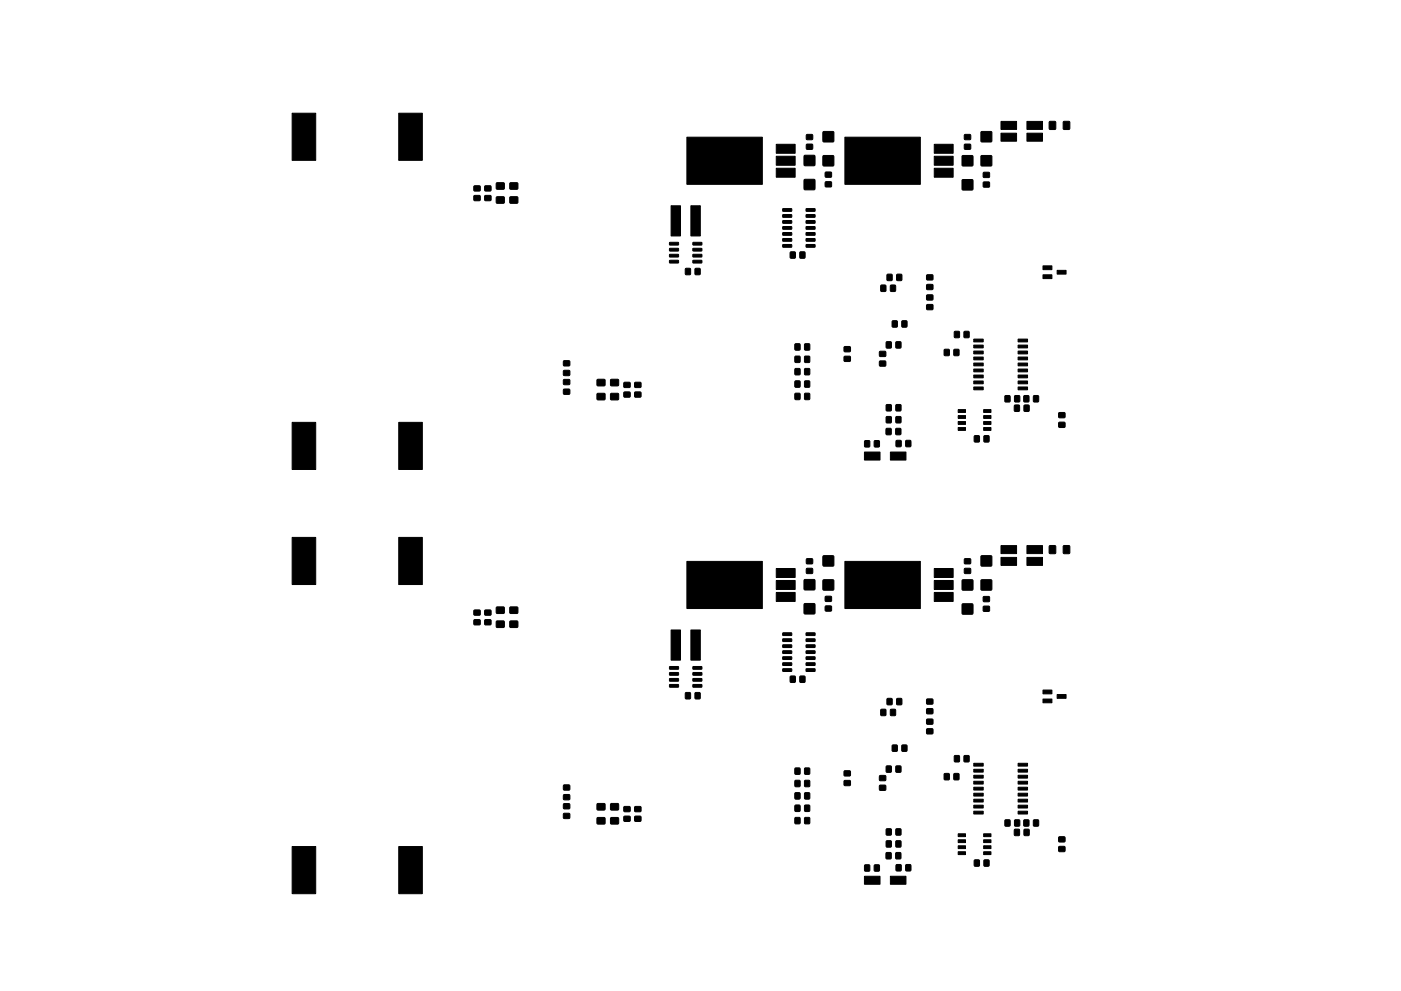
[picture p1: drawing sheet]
<svg xmlns="http://www.w3.org/2000/svg" width="297mm" height="210mm" viewBox="0 0 297 210" stroke-linecap="round" stroke-linejoin="round" font-family="sans-serif">
<g fill="#000" stroke="#000" stroke-width=".21">
<path d="M61.9 24h5v10h-5zM84.5 24h5v10h-5zM100.5 39.5h1.2l.1 1h-1.3zM102.8 39.5h1.2l.1 1h-1.3zM105.3 38.8h1.6v1.3h-1.6zM108.1 38.8h1.6l.1 1.3h-1.6zM145.6 29.1h16v10h-16zM164.6 35.7h4v1.9h-4zM164.6 33.2h4v1.9h-4zM164.6 30.6h4v1.9h-4zM171 28.6h1.2l.1 1h-1.3zM171 30.6h1.2l.1 1-1.3 .1z"/>
<path d="M170.5 33h2.2v2.1h-2.2zM170.5 38.1h2.2v2.1h-2.2zM175 38.6h1.2l.1 1h-1.3zM175 36.6l1.2-.1 .1 1-1.3 .1zM174.5 28h2.2v2.1h-2.2zM174.5 33.1h2.2v2.1h-2.2zM179.1 29.1h16v10h-16zM198.1 30.6h4v1.9h-4zM198.1 33.2h4v1.9h-4zM198.1 35.7h4v1.9h-4zM204.5 28.6h1.2l.1 1h-1.3zM204.5 30.6h1.2l.1 1-1.3 .1z"/>
<path d="M204 33.1h2.2v2.1h-2.2zM204 38.2h2.2v2.1h-2.2zM208.5 36.6h1.2l.1 1h-1.3zM208.5 38.7l1.2-.1 .1 1-1.3 .1zM208 28h2.2v2.1h-2.2zM208 33.1h2.2v2.1h-2.2zM212.2 28.3h3.3v1.7h-3.3zM212.2 25.8h3.3v1.7h-3.3zM217.7 28.3h3.3v1.7h-3.3zM217.7 25.8h3.3v1.7h-3.3zM222.5 25.8h1.3v1.6h-1.3zM225.5 25.8h1.3l-.1 1.6h-1.2z"/>
<path d="M100.5 41.5h1.2l.1 1h-1.3zM102.8 41.5h1.2l.1 1h-1.3zM105.3 41.8h1.6v1.3h-1.6zM108.1 41.8h1.6l.1 1.3h-1.6zM142.3 43.7h2v6.4h-2zM142 51.4h1.8l.1 .5-.2 .1h-1.6zM142 52.7h1.8l.1 .5-.2 .1h-1.6zM142 54l1.8-.1 .1 .5-.2 .1h-1.6zM142 55.3l1.8-.1 .1 .5-.2 .1h-1.6zM145.4 57h1l-.1 1.3-1-.1zM146.5 43.7h2v6.4h-2zM147.4 57h1v1.3l-1-.1z"/>
<path d="M146.9 55.3l1.8-.1 .1 .5-.1 .1h-1.7zM146.9 54l1.8-.1 .1 .5-.1 .1h-1.7zM146.9 52.7h1.8l.1 .5-.1 .1h-1.7zM146.9 51.4h1.8l.1 .5-.1 .1h-1.7zM166 44.3h1.8l.1 .4-.2 .1h-1.6zM166 45.6l1.8-.1 .1 .5-.2 .1h-1.6zM166 46.8h1.8l.1 .5-.2 .1h-1.6zM166 48.1h1.8l.1 .4-.2 .2h-1.6zM166 49.4l1.8-.1 .1 .5-.2 .1h-1.6zM166 50.6h1.8l.1 .5-.2 .1h-1.6zM166 51.9h1.8l.1 .4-.2 .2h-1.6zM167.6 53.5h1v1.3l-1-.1z"/>
<path d="M169.6 53.5h1v1.3l-1-.1zM170.9 51.9h1.8l.1 .4-.1 .2h-1.7zM170.9 50.6h1.8l.1 .5-.1 .1h-1.7zM170.9 49.4l1.8-.1 .1 .5-.1 .1h-1.7zM170.9 48.1h1.8l.1 .4-.1 .2h-1.7zM170.9 46.8h1.8l.1 .5-.1 .1h-1.7zM170.9 45.6l1.8-.1 .1 .5-.1 .1h-1.7zM170.9 44.3h1.8l.1 .4-.1 .1h-1.7zM188.1 58.2h1v1.3h-1zM190.2 58.2h1l-.1 1.3h-1zM196.5 58.3h1.2l.1 1-1.3 .1zM221.1 56.4h1.9v.8h-1.9z"/>
<path d="M221.1 58.3h1.9v.8h-1.9zM224.1 57.4h1.9v.8h-1.9zM119.5 78.6h1.2l.1 1-1.3 .1zM119.5 76.6h1.2l.1 1h-1.3zM168.6 78.2h1v1.3h-1zM168.6 75.6h1v1.3l-1-.1zM168.6 73h1v1.3l-1-.1zM170.6 78.2h1v1.3h-1zM170.6 75.6h1v1.3l-1-.1zM170.6 73h1v1.3l-1-.1zM179 75.6h1.2l.1 1-1.3 .1zM179 73.6h1.2l.1 1h-1.3z"/>
<path d="M186.5 76.6h1.2l.1 1-1.3 .1zM186.5 74.6h1.2l.1 1h-1.3zM186.8 60.5h1v1.3h-1zM187.9 72.6h1v1.2h-1zM188.8 60.5h1v1.3h-1zM189.2 68.1h1v1.3l-1-.1zM190 72.6h1v1.2h-1zM191.2 68.1h1.1l-.1 1.3-1-.1zM196.5 64.7l1.2-.1 .1 1-1.3 .1zM196.5 62.6h1.2l.1 1h-1.3zM196.5 60.4h1.2l.1 1h-1.3zM200.2 74.2h1v1.2h-1z"/>
<path d="M202.3 74.2h1v1.2h-1zM202.4 70.3l1 .1v1.2h-1zM204.4 70.3l1 .1v1.2h-1zM206.5 78.3h2v.6h-2zM206.5 77h2v.6h-2zM206.5 75.8h2v.6h-2zM206.5 74.5h2v.6h-2zM206.5 73.2h2v.6h-2zM206.5 71.9h2v.6h-2zM215.9 71.9h2v.6h-2zM215.9 73.2h2v.6h-2zM215.9 74.5h2v.6h-2z"/>
<path d="M215.9 75.8h2v.6h-2zM215.9 77h2v.6h-2zM215.9 78.3h2v.6h-2zM61.9 89.6h5v10h-5zM84.5 89.6h5v10h-5zM119.5 80.6l1.2-.1 .1 1-1.3 .1zM119.5 82.6h1.2l.1 1h-1.3zM126.6 80.5h1.6v1.3h-1.6zM126.6 83.5h1.6v1.3h-1.6zM129.5 80.5h1.6v1.3h-1.6zM129.5 83.5h1.6v1.3h-1.6zM132.3 81.2l1.2-.1 .1 1-1.3 .1z"/>
<path d="M132.3 83.2h1.2l.1 1h-1.3zM134.6 81.2l1.2-.1 .1 1-1.3 .1zM134.6 83.2h1.2l.1 1h-1.3zM168.6 83.5h1v1.3l-1-.1zM168.6 80.9h1v1.2h-1zM170.6 83.5h1v1.3l-1-.1zM170.6 80.9h1v1.2h-1zM183.4 93.5h1l-.1 1.3h-1zM185.4 93.5h1v1.3h-1zM183.3 95.9h3.3v1.7h-3.3zM187.9 90.9h1v1.3h-1zM187.9 88.4h1v1.3h-1z"/>
<path d="M187.9 85.9h1v1.3l-1-.1zM190 90.9h1l-.1 1.3h-1zM190 88.4h1v1.3h-1zM190 85.9h1v1.3l-1-.1zM190 93.5h1v1.3l-1-.1zM188.8 95.9h3.3v1.7h-3.3zM192.1 93.5h1v1.3l-1-.1zM203.2 90.7h1.5v.6h-1.5zM203.2 89.4h1.5v.6h-1.5zM203.2 88.2h1.5v.6h-1.5zM203.2 86.9h1.5v.6h-1.5zM206.5 82.1h2v.6h-2z"/>
<path d="M206.5 80.8h2v.6h-2zM206.5 79.6h2v.6h-2zM206.6 92.5h1v1.3l-1-.1zM208.6 86.9h1.5v.6h-1.5zM208.6 88.2h1.5v.6h-1.5zM208.6 89.4h1.5v.6h-1.5zM208.6 90.7h1.5v.6h-1.5zM208.7 92.5h1l-.1 1.3-1-.1zM213.1 84h1v1.3l-1-.1zM215.9 79.6h2v.6h-2zM215.9 80.8h2v.6h-2zM215.9 82.1h2v.6h-2z"/>
<path d="M215.1 86h1v1.3l-1-.1zM215.2 84h1l-.1 1.3-1-.1zM217.1 84h1v1.3l-1-.1zM217.2 86h1l-.1 1.3-1-.1zM219.2 84h1l-.1 1.3-1-.1zM224.5 87.6h1.2l.1 1h-1.3zM224.5 89.6h1.2l.1 1-1.3 .1zM61.9 114h5v10h-5zM84.5 114h5v10h-5zM145.6 119.1h16v10h-16zM171 118.6h1.2l.1 1h-1.3zM174.5 118h2.2v2.1h-2.2z"/>
<path d="M179.1 119.1h16v10h-16zM204.5 118.6h1.2l.1 1h-1.3zM208 118h2.2v2.1h-2.2zM212.2 115.8h3.3v1.7h-3.3zM212.2 118.3h3.3v1.7h-3.3zM217.7 115.8h3.3v1.7h-3.3zM217.7 118.3h3.3v1.7h-3.3zM222.5 115.8h1.3v1.6h-1.3zM225.5 115.8h1.3l-.1 1.6h-1.2zM100.5 129.5h1.2l.1 1h-1.3zM100.5 131.5h1.2l.1 1h-1.3zM102.8 129.5h1.2l.1 1h-1.3z"/>
<path d="M102.8 131.5h1.2l.1 1h-1.3zM105.3 128.8h1.6v1.3h-1.6zM105.3 131.8h1.6v1.3h-1.6zM108.1 128.8h1.6l.1 1.3h-1.6zM108.1 131.8h1.6l.1 1.3h-1.6zM142.3 133.7h2v6.4h-2zM146.5 133.7h2v6.4h-2zM164.6 120.6h4v1.9h-4zM164.6 123.2h4v1.9h-4zM164.6 125.7h4v1.9h-4zM166 139.4l1.8-.1 .1 .5-.2 .1h-1.6zM166 138.1h1.8l.1 .4-.2 .2h-1.6z"/>
<path d="M166 136.8h1.8l.1 .5-.2 .1h-1.6zM166 135.6l1.8-.1 .1 .5-.2 .1h-1.6zM166 134.3h1.8l.1 .4-.2 .1h-1.6zM171 120.6h1.2l.1 1-1.3 .1zM170.5 128.1h2.2v2.1h-2.2zM170.5 123h2.2v2.1h-2.2zM170.9 134.3h1.8l.1 .4-.1 .1h-1.7zM170.9 135.6l1.8-.1 .1 .5-.1 .1h-1.7zM170.9 136.8h1.8l.1 .5-.1 .1h-1.7zM170.9 138.1h1.8l.1 .4-.1 .2h-1.7zM170.9 139.4l1.8-.1 .1 .5-.1 .1h-1.7zM175 126.6l1.2-.1 .1 1-1.3 .1z"/>
<path d="M175 128.6h1.2l.1 1h-1.3zM174.5 123.1h2.2v2.1h-2.2zM198.1 125.7h4v1.9h-4zM198.1 123.2h4v1.9h-4zM198.1 120.6h4v1.9h-4zM204.5 120.6h1.2l.1 1-1.3 .1zM204 128.2h2.2v2.1h-2.2zM204 123.1h2.2v2.1h-2.2zM208.5 128.7l1.2-.1 .1 1-1.3 .1zM208.5 126.6h1.2l.1 1h-1.3zM208 123.1h2.2v2.1h-2.2zM142 145.3l1.8-.1 .1 .5-.2 .1h-1.6z"/>
<path d="M142 144l1.8-.1 .1 .5-.2 .1h-1.6zM142 142.7h1.8l.1 .5-.2 .1h-1.6zM142 141.4h1.8l.1 .5-.2 .1h-1.6zM145.4 147h1l-.1 1.3-1-.1zM147.4 147h1v1.3l-1-.1zM146.9 141.4h1.8l.1 .5-.1 .1h-1.7zM146.9 142.7h1.8l.1 .5-.1 .1h-1.7zM146.9 144l1.8-.1 .1 .5-.1 .1h-1.7zM146.9 145.3l1.8-.1 .1 .5-.1 .1h-1.7zM166 141.9h1.8l.1 .4-.2 .2h-1.6zM166 140.6h1.8l.1 .5-.2 .1h-1.6zM167.6 143.5h1v1.3l-1-.1z"/>
<path d="M169.6 143.5h1v1.3l-1-.1zM170.9 140.6h1.8l.1 .5-.1 .1h-1.7zM170.9 141.9h1.8l.1 .4-.1 .2h-1.7zM186.8 150.5h1v1.3h-1zM188.1 148.2h1v1.3h-1zM188.8 150.5h1v1.3h-1zM189.2 158.1h1v1.3l-1-.1zM190.2 148.2h1l-.1 1.3h-1zM191.2 158.1h1.1l-.1 1.3-1-.1zM196.5 150.4h1.2l.1 1h-1.3zM196.5 148.3h1.2l.1 1-1.3 .1zM196.5 152.6h1.2l.1 1h-1.3z"/>
<path d="M196.5 154.7l1.2-.1 .1 1-1.3 .1zM221.1 148.3h1.9v.8h-1.9zM221.1 146.4h1.9v.8h-1.9zM224.1 147.4h1.9v.8h-1.9zM119.5 172.6h1.2l.1 1h-1.3zM119.5 170.6l1.2-.1 .1 1-1.3 .1zM119.5 166.6h1.2l.1 1h-1.3zM119.5 168.6h1.2l.1 1-1.3 .1zM126.6 173.5h1.6v1.3h-1.6zM126.6 170.5h1.6v1.3h-1.6zM129.5 173.5h1.6v1.3h-1.6zM129.5 170.5h1.6v1.3h-1.6z"/>
<path d="M132.3 173.2h1.2l.1 1h-1.3zM132.3 171.2l1.2-.1 .1 1-1.3 .1zM134.6 173.2h1.2l.1 1h-1.3zM134.6 171.2l1.2-.1 .1 1-1.3 .1zM168.6 163h1v1.3l-1-.1zM168.6 168.2h1v1.3h-1zM168.6 170.9h1v1.2h-1zM168.6 173.5h1v1.3l-1-.1zM168.6 165.6h1v1.3l-1-.1zM170.6 163h1v1.3l-1-.1zM170.6 168.2h1v1.3h-1zM170.6 170.9h1v1.2h-1z"/>
<path d="M170.6 173.5h1v1.3l-1-.1zM170.6 165.6h1v1.3l-1-.1zM179 163.6h1.2l.1 1h-1.3zM179 165.6h1.2l.1 1-1.3 .1zM186.5 164.6h1.2l.1 1h-1.3zM186.5 166.6h1.2l.1 1-1.3 .1zM187.9 175.9h1v1.3l-1-.1zM187.9 178.4h1v1.3h-1zM187.9 162.6h1v1.2h-1zM190 175.9h1v1.3l-1-.1zM190 178.4h1v1.3h-1zM190 162.6h1v1.2h-1z"/>
<path d="M200.2 164.2h1v1.2h-1zM202.3 164.2h1v1.2h-1zM203.2 176.9h1.5v.6h-1.5zM203.2 178.2h1.5v.6h-1.5zM202.4 160.3l1 .1v1.2h-1zM204.4 160.3l1 .1v1.2h-1zM206.5 161.9h2v.6h-2zM206.5 163.2h2v.6h-2zM206.5 164.5h2v.6h-2zM206.5 165.8h2v.6h-2zM206.5 167h2v.6h-2zM206.5 168.3h2v.6h-2z"/>
<path d="M206.5 169.6h2v.6h-2zM206.5 170.8h2v.6h-2zM206.5 172.1h2v.6h-2zM208.6 178.2h1.5v.6h-1.5zM208.6 176.9h1.5v.6h-1.5zM213.1 174h1v1.3l-1-.1zM215.9 172.1h2v.6h-2zM215.9 170.8h2v.6h-2zM215.9 169.6h2v.6h-2zM215.9 168.3h2v.6h-2zM215.9 167h2v.6h-2zM215.9 165.8h2v.6h-2z"/>
<path d="M215.9 164.5h2v.6h-2zM215.9 163.2h2v.6h-2zM215.9 161.9h2v.6h-2zM215.1 176h1v1.3l-1-.1zM215.2 174h1l-.1 1.3-1-.1zM217.1 174h1v1.3l-1-.1zM217.2 176h1l-.1 1.3-1-.1zM219.2 174h1l-.1 1.3-1-.1zM224.5 179.6h1.2l.1 1-1.3 .1zM224.5 177.6h1.2l.1 1h-1.3zM61.9 179.6h5v10h-5zM84.5 179.6h5v10h-5z"/>
<path d="M183.4 183.5h1l-.1 1.3h-1zM185.4 183.5h1v1.3h-1zM183.3 185.9h3.3v1.7h-3.3zM187.9 180.9h1v1.3h-1zM190 180.9h1l-.1 1.3h-1zM190 183.5h1v1.3l-1-.1zM188.8 185.9h3.3v1.7h-3.3zM192.1 183.5h1v1.3l-1-.1zM203.2 179.4h1.5v.6h-1.5zM203.2 180.7h1.5v.6h-1.5zM206.6 182.5h1v1.3l-1-.1zM208.6 180.7h1.5v.6h-1.5z"/>
<path d="M208.6 179.4h1.5v.6h-1.5zM208.7 182.5h1l-.1 1.3-1-.1z"/>
</g>
</svg>
